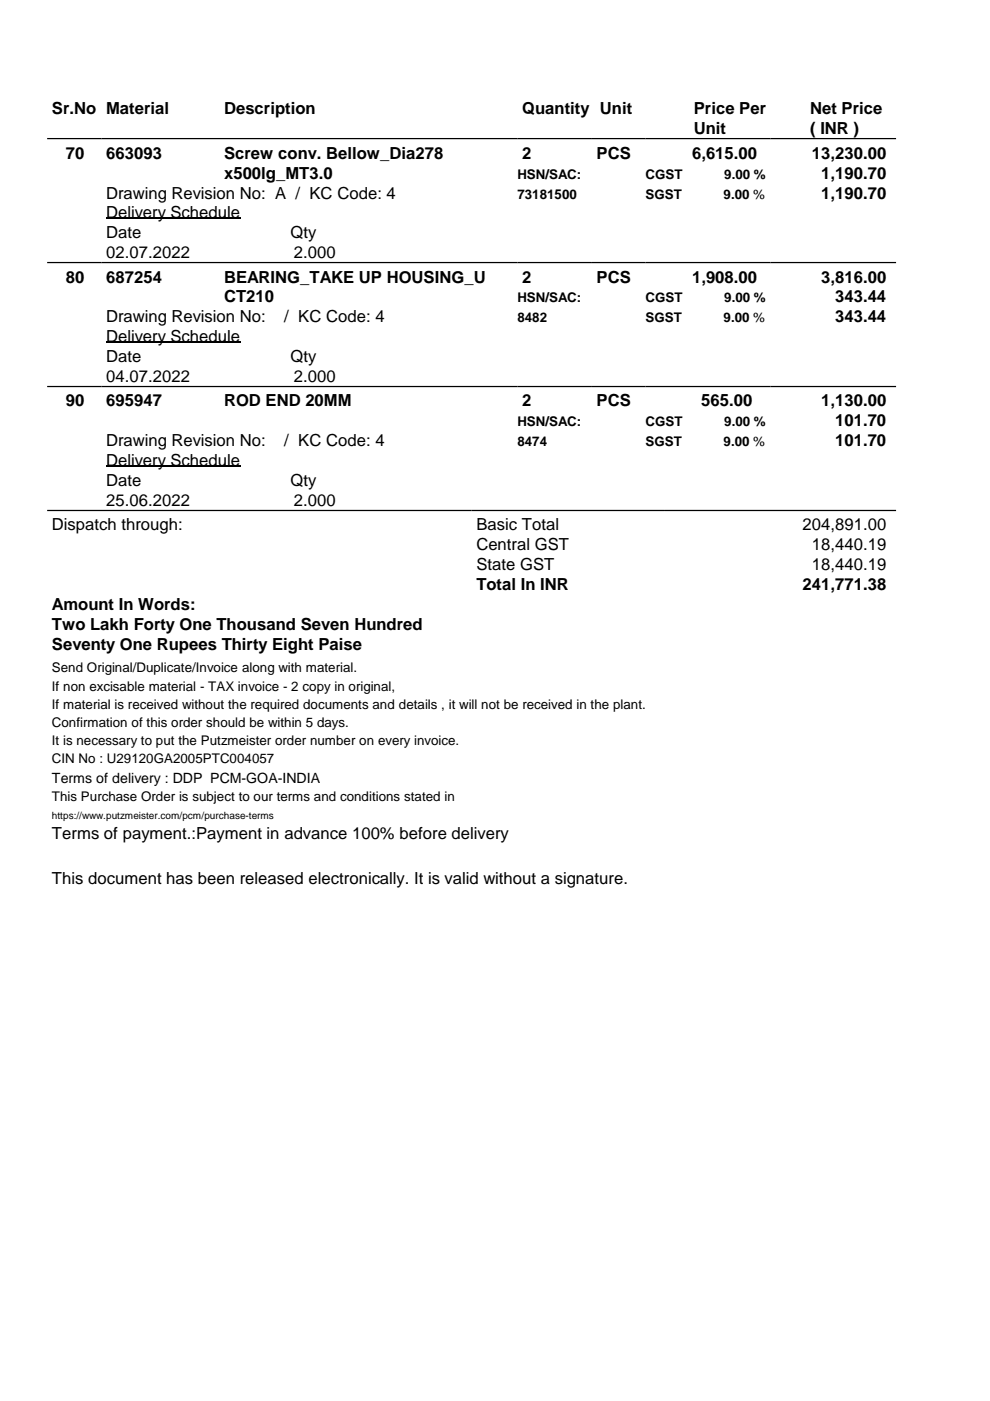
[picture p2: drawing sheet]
<svg xmlns="http://www.w3.org/2000/svg" width="210mm" height="297mm" viewBox="0 0 210 297" stroke-linecap="round" stroke-linejoin="round" font-family="sans-serif">
<defs><g id="words">
<g font-size="3.5">
<text x="11" y="24.3">Sr.No Material</text>
<text x="47.5" y="24.3">Description</text>
<text x="110.7" y="24.3">Quantity Unit</text>
<text x="147.1" y="24.3">Price Per</text>
<text x="147.1" y="28.5">Unit</text>
<text x="171.8" y="24.3">Net Price</text>
<text x="171.8" y="28.5">( INR )</text>
<text x="13.9" y="33.6">70</text>
<text x="22.5" y="33.6">663093</text>
<text x="47.5" y="33.6">Screw conv. Bellow_Dia278</text>
<text x="110.7" y="33.6">2</text>
<text x="126.5" y="33.6">PCS</text>
<text x="146.7" y="33.6">6,615.00</text>
<text x="172.1" y="33.6">13,230.00</text>
<text x="47.5" y="37.9">x500lg_MT3.0</text>
<text x="174.1" y="37.9">1,190.70</text>
<text x="22.5" y="42.1">Drawing Revision No: A / KC Code: 4</text>
<text x="22.5" y="46.3">Delivery Schedule</text>
<text x="174.1" y="42.1">1,190.70</text>
<text x="22.5" y="50.6">Date</text>
<text x="61.6" y="50.6">Qty</text>
<text x="13.9" y="59.9">80</text>
<text x="22.5" y="54.8">02.07.2022</text>
<text x="22.5" y="59.9">687254</text>
<text x="47.5" y="59.9">BEARING_TAKE UP HOUSING_U</text>
<text x="62.3" y="54.8">2.000</text>
<text x="110.7" y="59.9">2</text>
<text x="126.5" y="59.9">PCS</text>
<text x="146.7" y="59.9">1,908.00</text>
<text x="174.1" y="59.9">3,816.00</text>
<text x="47.5" y="64.1">CT210</text>
<text x="177.1" y="64.1">343.44</text>
<text x="22.5" y="68.4">Drawing Revision No:</text>
<text x="60.3" y="68.4">/ KC Code: 4</text>
<text x="177.1" y="68.4">343.44</text>
<text x="22.5" y="72.6">Delivery Schedule</text>
<text x="22.5" y="76.8">Date</text>
<text x="61.6" y="76.8">Qty</text>
<text x="22.5" y="81.1">04.07.2022</text>
<text x="62.3" y="81.1">2.000</text>
<text x="13.9" y="86.2">90</text>
<text x="22.5" y="86.2">695947</text>
<text x="47.5" y="86.2">ROD END 20MM</text>
<text x="110.7" y="86.2">2</text>
<text x="126.5" y="86.2">PCS</text>
<text x="148.7" y="86.2">565.00</text>
<text x="174.1" y="86.2">1,130.00</text>
<text x="22.5" y="94.7">Drawing Revision No:</text>
<text x="60.3" y="94.7">/ KC Code: 4</text>
<text x="177.1" y="90.4">101.70</text>
<text x="177.1" y="94.7">101.70</text>
<text x="22.5" y="98.9">Delivery Schedule</text>
<text x="22.5" y="103.1">Date</text>
<text x="22.5" y="107.4">25.06.2022</text>
<text x="61.6" y="103.1">Qty</text>
<text x="62.3" y="107.4">2.000</text>
<text x="11" y="112.5">Dispatch through:</text>
<text x="101" y="112.5">Basic Total</text>
<text x="170.2" y="112.5">204,891.00</text>
<text x="101" y="116.7">Central GST</text>
<text x="172.1" y="116.7">18,440.19</text>
<text x="101" y="120.9">State GST</text>
<text x="101" y="125.2">Total In INR</text>
<text x="170.2" y="125.2">241,771.38</text>
<text x="172.1" y="120.9">18,440.19</text>
<text x="11" y="129.4">Amount In Words:</text>
<text x="11" y="133.6">Two Lakh Forty One Thousand Seven Hundred</text>
<text x="11" y="137.9">Seventy One Rupees Thirty Eight Paise</text>
<text x="11" y="178">Terms of payment.:Payment in advance 100% before delivery</text>
<text x="11" y="187.3">This document has been released electronically. It is valid without a signature.</text>
</g>
<text font-size="3" x="11" y="166.1">Terms of delivery : DDP PCM-GOA-INDIA</text>
<g font-size="2.8">
<text x="109.7" y="37.9">HSN/SAC:</text>
<text x="136.9" y="37.9">CGST</text>
<text x="153.6" y="37.9">9.00 %</text>
<text x="109.7" y="42.1">73181500</text>
<text x="136.9" y="42.1">SGST</text>
<text x="153.4" y="42.1">9.00 %</text>
<text x="109.7" y="64.1">HSN/SAC:</text>
<text x="136.9" y="64.1">CGST</text>
<text x="153.6" y="64.1">9.00 %</text>
<text x="109.7" y="68.4">8482</text>
<text x="136.9" y="68.4">SGST</text>
<text x="153.4" y="68.4">9.00 %</text>
<text x="109.7" y="90.4">HSN/SAC:</text>
<text x="109.7" y="94.7">8474</text>
<text x="136.9" y="90.4">CGST</text>
<text x="136.9" y="94.7">SGST</text>
<text x="153.4" y="94.7">9.00 %</text>
<text x="153.6" y="90.4">9.00 %</text>
<text x="11" y="142.6">Send Original/Duplicate/Invoice along with material.</text>
<text x="11" y="146.4">If non excisable material - TAX invoice - 2 copy in original,</text>
<text x="11" y="150.3">If material is received without the required documents and details , it will not be received in the plant.</text>
<text x="11" y="154.1">Confirmation of this order should be within 5 days.</text>
<text x="11" y="158">It is necessary to put the Putzmeister order number on every invoice.</text>
<text x="11" y="161.8">CIN No : U29120GA2005PTC004057</text>
<text x="11" y="169.9">This Purchase Order is subject to our terms and conditions stated in</text>
</g>
<text font-size="2.1" x="11" y="173.7">https://www.putzmeister.com/pcm/purchase-terms</text>
</g></defs>
<path d="M22.5 46.3h28.4M22.5 72.6h28.4M22.5 98.9h28.4" fill="none" stroke="#000" stroke-width=".35"/>
<path d="M10 29.4h180M10 55.7h180M10 82h180M10 108.2h180" fill="none" stroke="#000" stroke-width=".26"/>
<use href="#words"/>
</svg>
